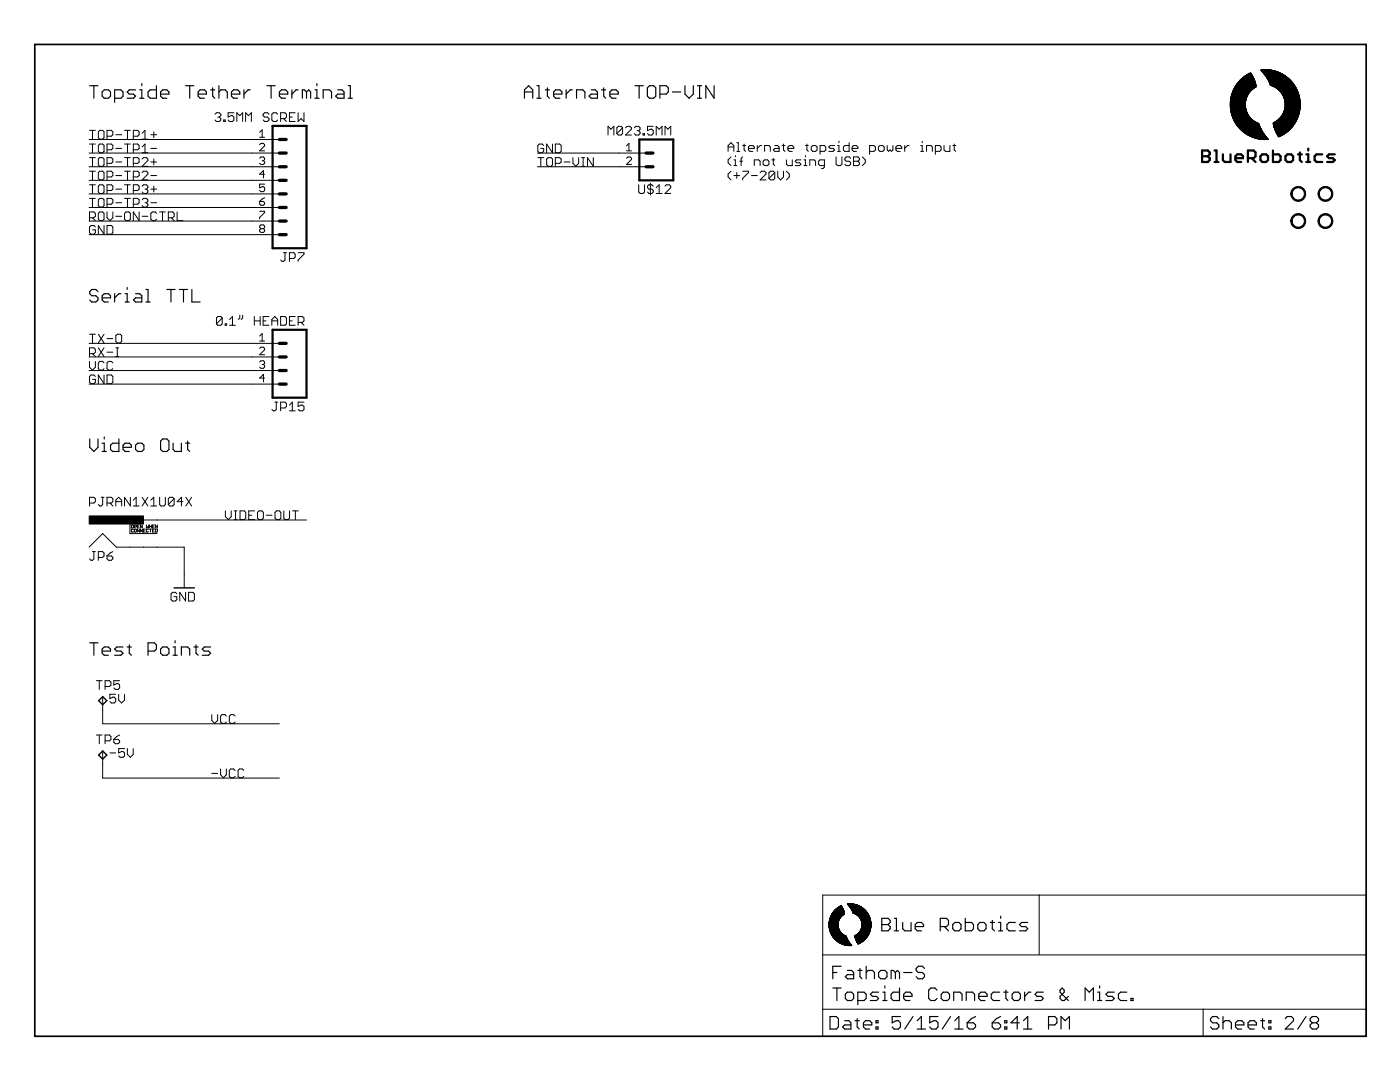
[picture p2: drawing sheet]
<svg xmlns="http://www.w3.org/2000/svg" width="279mm" height="216mm" viewBox="0 0 279 216" stroke-linecap="round" stroke-linejoin="round" font-family="sans-serif">
<g fill="none" stroke="#000" stroke-width=".23">
<path d="M17.9 17.1h1.7M18.7 17.1v2.5M20.4 18.4l.4-.5h.8l.5 .5v.8l-.5 .4h-.8l-.4-.4zM22.9 19.6h1.2l.5-.4v-.8l-.5-.5h-1.2v2.5M27.1 17.9h-1.3l-.4 .5 .4 .4h.8l.5 .4-.5 .4h-1.2M27.9 19.6h.8M27.9 17.9h.4v1.7M28.3 16.7v.4M31.2 17.1v2.5h-1.2l-.5-.4v-.8l.5-.5h1.2M32 18.8h1.7v-.4l-.4-.5h-.8l-.5 .5v.8l.5 .4h.8M37 17.1h1.7M37.9 17.1v2.5"/>
<path d="M39.5 18.8h1.7v-.4l-.4-.5h-.9l-.4 .5v.8l.4 .4h.9M42 17.9h.9M42.4 17.5v1.7l.5 .4M43.7 18.4l.4-.5h.8l.5 .5v1.2M43.7 17.1v2.5M46.2 18.8h1.7v-.4l-.5-.5h-.8l-.4 .5v.8l.4 .4h.8M48.7 17.9v1.7M49.9 17.9h-.4l-.8 .9M53.3 17.1h1.6M54.1 17.1v2.5M55.8 18.8h1.6v-.4l-.4-.5h-.8l-.4 .5v.8l.4 .4h.8M58.3 17.9v1.7"/>
<path d="M59.5 17.9h-.4l-.8 .9M61.2 18.4l-.5-.5h-.4v1.7M61.2 18.4v1.2M61.2 18.4l.4-.5 .4 .5v1.2M62.8 19.6h.9M62.8 17.9h.4v1.7M63.2 16.7v.4M64.5 19.6v-1.7h1.2l.5 .5v1.2M67.4 17.9h.8l.5 .5v1.2h-1.3l-.4-.4 .4-.4h1.3M69.5 17.1h.4v2.5M69.5 19.6h.8M104.7 19.6v-1.7l.8-.8 .8 .8v1.7"/>
<path d="M104.7 18.4h1.6M107.1 17.1h.5v2.5M107.1 19.6h.9M108.8 17.9h.8M109.2 17.5v1.7l.4 .4M110.5 18.8h1.6v-.4l-.4-.5h-.8l-.4 .5v.8l.4 .4h.8M113 17.9v1.7M114.2 17.9h-.4l-.8 .9M115.1 19.6v-1.7h1.2l.4 .5v1.2M118 17.9h.8l.4 .5v1.2h-1.2l-.4-.4 .4-.4h1.2M120.1 17.9h.8M120.5 17.5v1.7l.4 .4"/>
<path d="M121.7 18.8h1.7v-.4l-.4-.5h-.9l-.4 .5v.8l.4 .4h.9M126.7 17.1h1.7M127.6 17.1v2.5M129.6 17.1h.9l.4 .4v1.7l-.4 .4h-.9l-.4-.4v-1.7zM131.7 18.8h1.2l.5-.4v-.9l-.5-.4h-1.2v2.5M134.2 18.4h1.7M136.7 17.1v1.7l.8 .8 .9-.8v-1.7M139.2 17.1h.8M139.2 19.6h.8M139.6 17.1v2.5M142.5 17.1v2.5l-1.6-2.5v2.5M19.6 58.2l-.5-.4h-.8l-.4 .4v.4l.4 .4h.8l.5 .4v.5l-.5 .4h-.8l-.4-.4"/>
<path d="M20.4 59.4h1.7v-.4l-.5-.4h-.8l-.4 .4v.9l.4 .4h.8M22.9 58.6v1.7M24.1 58.6h-.4l-.8 .8M25 58.6h.4v1.7M25.4 57.4v.4M27.1 58.6h.8l.4 .4v1.3h-1.2l-.5-.4 .5-.5h1.2M29.1 57.8h.4v2.5M33.3 57.8h1.6M34.1 57.8v2.5M35.8 57.8h1.6M36.6 57.8v2.5M38.3 57.8v2.5h1.6"/>
<path d="M25 60.3h.8M29.1 60.3h.9M17.9 87.6v1.7l.8 .8 .9-.8v-1.7M20.4 88.4h.4v1.7M20.4 90.1h.8M20.8 87.2v.4M23.7 87.6v2.5h-1.2l-.4-.4v-.9l.4-.4h1.2M24.6 89.3h1.6v-.5l-.4-.4h-.8l-.4 .4v.9l.4 .4h.8M27.1 88.8l.4-.4h.8l.4 .4v.9l-.4 .4h-.8l-.4-.4zM32.5 87.6h.8l.4 .4v1.7l-.4 .4h-.8l-.5-.4v-1.7zM34.5 88.4v1.3l.4 .4h1.3v-1.7M37 88.4h.9"/>
<path d="M37.4 88v1.7l.5 .4M17.9 128.3h1.7M18.7 128.3v2.4M20.4 129.9h1.7v-.4l-.5-.4h-.8l-.4 .4v.8l.4 .4h.8M24.6 129.1h-1.3l-.4 .4 .4 .4h.8l.5 .4-.5 .4h-1.2M25.4 129.1h.8M25.8 128.7v1.6l.4 .4M29.5 129.9h1.3l.4-.4v-.8l-.4-.4h-1.3v2.4M32.5 129.1h.8l.4 .4v.8l-.4 .4h-.8l-.5-.4v-.8zM34.5 130.7h.9M34.5 129.1h.4v1.6M34.9 127.8v.5"/>
<path d="M36.2 130.7v-1.6h1.2l.5 .4v1.2M38.7 129.1h.8M39.1 128.7v1.6l.4 .4M42 129.1h-1.2l-.4 .4 .4 .4h.8l.4 .4-.4 .4h-1.2M166.2 194.1h.8M166.2 197.1h1.7M167 197.1v2.5M167.9 192.8h-1.7v2.5M168.7 198.4l.4-.4h.8l.5 .4v.8l-.5 .4h-.8l-.4-.4zM169.1 193.6h.8l.5 .5v1.2h-1.3l-.4-.4 .4-.4h1.3M171.2 193.6h.8M171.2 199.6h1.2l.5-.4v-.8l-.5-.4h-1.2v2.5"/>
<path d="M171.6 193.2v1.7l.4 .4M172.9 194.1l.4-.5h.8l.4 .5v1.2M172.9 192.8v2.5M175.3 198h-1.2l-.4 .4 .4 .4h.8l.4 .4-.4 .4h-1.2M175.8 193.6h.8l.4 .5v.8l-.4 .4h-.8l-.5-.4v-.8zM176 183.2h1.2l.5 .5v.4l-.5 .4 .5 .4v.4l-.5 .4h-1.2zM176 184.5h1.2M176.2 199.6h.8M176.2 198h.4v1.6M176.6 196.7v.4M178.5 183.2h.4v2.5M178.5 185.7h.8"/>
<path d="M178.7 194.1l-.4-.5h-.5v1.7M178.7 194.1v1.2M178.7 194.1l.4-.5 .4 .5v1.2M179.5 197.1v2.5h-1.2l-.5-.4v-.8l.5-.4h1.2M180.1 184.1v1.2l.5 .4h1.2v-1.6M180.3 194.1h1.7M180.3 198.8h1.7v-.4l-.4-.4h-.8l-.5 .4v.8l.5 .4h.8M182.6 184.9h1.7v-.4l-.4-.4h-.8l-.5 .4v.8l.5 .4h.8M184.5 193.2l-.4-.4h-.8l-.5 .4v.4l.5 .5h.8l.4 .4v.4l-.4 .4h-.8l-.5-.4M187 197.6l-.4-.5h-.8l-.5 .5v1.6l.5 .4h.8l.4-.4M187.6 184.9h1.3l.4-.4v-.8l-.4-.5h-1.3v2.5M187.8 198.4l.5-.4h.8l.4 .4v.8l-.4 .4h-.8l-.5-.4z"/>
<path d="M188.5 184.9l.8 .8M190.3 199.6v-1.6h1.3l.4 .4v1.2M190.5 184.1h.9l.4 .4v.8l-.4 .4h-.9l-.4-.4v-.8zM192.6 183.2v2.5h1.3l.4-.4v-.8l-.4-.4h-1.3M192.8 199.6v-1.6h1.3l.4 .4v1.2M195.3 198.8h1.7v-.4l-.4-.4h-.9l-.4 .4v.8l.4 .4h.9M195.5 184.1h.9l.4 .4v.8l-.4 .4h-.9l-.4-.4v-.8zM197.6 184.1h.9M198 183.7v1.6l.5 .4M199.3 185.7h.8M199.3 184.1h.4v1.6M199.5 198h-1.3l-.4 .4v.8l.4 .4h1.3"/>
<path d="M199.7 182.8v.4M200.3 198h.8M200.7 197.6v1.6l.4 .4M202.4 198h.8l.4 .4v.8l-.4 .4h-.8l-.4-.4v-.8zM202.6 184.1h-1.2l-.4 .4v.8l.4 .4h1.2M204.5 198v1.6M205.1 184.1h-1.2l-.4 .4 .4 .4h.8l.4 .4-.4 .4h-1.2M205.7 198h-.4l-.8 .8M208.2 198h-1.2l-.4 .4 .4 .4h.8l.4 .4-.4 .4h-1.2M213.2 198.8l-.8 .8h-.4l-.4-.4v-.4l.8-.8v-.4l-.4-.5-.4 .5v.4l1.6 1.6M216.6 199.6v-2.5l.8 .9 .8-.9v2.5M219.1 199.6h.8"/>
<path d="M219.1 198h.4v1.6M219.5 196.7v.4M222.4 198h-1.3l-.4 .4 .4 .4h.9l.4 .4-.4 .4h-1.3M224.9 198h-1.3l-.4 .4v.8l.4 .4h1.3M225.7 199.2h.4v.4h-.4zM165.7 202.8h1.2l.4 .5v1.6l-.4 .4h-1.2zM168.6 203.7h.8l.4 .4v1.2h-1.2l-.5-.4 .5-.4h1.2M170.6 203.7h.9M171.1 203.3v1.6l.4 .4M172.3 204.5h1.7v-.4l-.4-.4h-.9l-.4 .4v.8l.4 .4h.9M174.8 204.9h.4v.4h-.4zM174.8 203.7h.4v.4h-.4z"/>
<path d="M179.7 202.8h-1.6v1.3l.8-.4h.4l.4 .4v.8l-.4 .4h-.8l-.4-.4M182.2 202.8l-1.6 2.5M183 205.3h1.7M183 203.7l.9-.9v2.5M187.2 202.8h-1.7v1.3l.9-.4h.4l.4 .4v.8l-.4 .4h-.9l-.4-.4M189.7 202.8l-1.7 2.5M190.5 205.3h1.7M190.5 203.7l.9-.9v2.5M193 204.1h1.3l.4 .4v.4l-.4 .4h-.9l-.4-.4zM194.7 202.8l-.8 .5-.9 .8M198 204.1h1.3l.4 .4v.4l-.4 .4h-.9l-.4-.4zM199.7 202.8l-.8 .5-.9 .8"/>
<path d="M200.5 204.9h.4v.4h-.4zM200.5 203.7h.4v.4h-.4zM203.4 204.1h-1.6l1.2-1.3v2.5M204.3 205.3h1.6M204.3 203.7l.8-.9v2.5M209.3 204.5h1.2l.4-.4v-.8l-.4-.5h-1.2v2.5M211.8 205.3v-2.5l.8 .9 .8-.9v2.5M243.2 203.3l-.4-.5h-.8l-.4 .5v.4l.4 .4h.8l.4 .4v.4l-.4 .4h-.8l-.4-.4M244.1 204.1l.4-.4h.8l.4 .4v1.2M244.1 202.8v2.5M246.6 204.5h1.6v-.4l-.4-.4h-.8l-.4 .4v.8l.4 .4h.8M249.1 204.5h1.6v-.4l-.4-.4h-.8l-.4 .4v.8l.4 .4h.8"/>
<path d="M251.6 203.7h.8M252 203.3v1.6l.4 .4M253.2 204.9h.4v.4h-.4zM253.2 203.7h.4v.4h-.4zM256.5 203.3l.4-.5h.8l.4 .5v.4l-1.6 1.6h1.6M260.6 202.8l-1.6 2.5M261.9 204.1l-.4 .4v.4l.4 .4h.8l.4-.4v-.4l-.4-.4M261.9 204.1l-.4-.4v-.4l.4-.5h.8l.4 .5v.4l-.4 .4M261.9 204.1h.8"/>
</g>
<g fill="none" stroke="#000" stroke-width=".2">
<path d="M17.8 27.8h38M17.8 30.5h38M17.8 33.3h38M17.8 36h38M17.8 38.7h38M17.9 34.2h1.1M17.9 36.9h1.1M17.9 31.5h1.1M17.9 39.6h1.1M17.9 26h1.1M17.9 28.7h1.1M18.5 26v1.8"/>
<path d="M18.5 28.7v1.8M18.5 31.5v1.7M18.5 34.2v1.7M18.5 36.9v1.7M18.5 39.6v1.7M19.9 34.2h.6l.3 .2v1.2l-.3 .3h-.6l-.3-.3v-1.2zM19.9 26h.6l.3 .3v1.2l-.3 .3h-.6l-.3-.3v-1.2zM19.9 28.7h.6l.3 .3v1.2l-.3 .3h-.6l-.3-.3v-1.2zM19.9 31.5h.6l.3 .2v1.2l-.3 .3h-.6l-.3-.3v-1.2zM19.9 36.9h.6l.3 .2v1.2l-.3 .3h-.6l-.3-.3v-1.2zM19.9 39.6h.6l.3 .3v1.1l-.3 .3h-.6l-.3-.3v-1.1zM21.4 35.3h.8l.3-.3v-.6l-.3-.2h-.8v1.7"/>
<path d="M21.4 27.2h.8l.3-.3v-.6l-.3-.3h-.8v1.8M21.4 29.9h.8l.3-.3v-.6l-.3-.3h-.8v1.8M21.4 32.6h.8l.3-.3v-.6l-.3-.2h-.8v1.7M21.4 38h.8l.3-.3v-.6l-.3-.2h-.8v1.7M23.1 29.6h1.2M23.1 35h1.2M23.1 37.7h1.2M23.1 32.3h1.2M23.1 26.9h1.2M24.8 34.2h1.2M24.8 36.9h1.2M24.8 31.5h1.2"/>
<path d="M24.8 39.6h1.2M24.8 26h1.2M24.8 28.7h1.2M25.4 26v1.8M25.4 28.7v1.8M25.4 31.5v1.7M25.4 34.2v1.7M25.4 36.9v1.7M25.4 39.6v1.7M26.6 35.3h.9l.3-.3v-.6l-.3-.2h-.9v1.7M26.6 27.2h.9l.3-.3v-.6l-.3-.3h-.9v1.8M26.6 29.9h.9l.3-.3v-.6l-.3-.3h-.9v1.8"/>
<path d="M26.6 32.6h.9l.3-.3v-.6l-.3-.2h-.9v1.7M26.6 38h.9l.3-.3v-.6l-.3-.2h-.9v1.7M28.4 34.4l.2-.2h.6l.3 .2v.3l-1.1 1.2h1.1M28.4 37.1l.2-.2h.6l.3 .2v.3l-.3 .3M28.4 31.7l.2-.2h.6l.3 .2v.3l-1.1 1.2h1.1M28.4 39.9l.2-.3h.6l.3 .3v.3l-.3 .2M28.4 27.8h1.1M28.4 26.6l.5-.6v1.8M28.4 29.3l.5-.6v1.8M28.4 30.5h1.1M28.9 37.7h.3M29.2 37.7l.3 .3v.3l-.3 .3h-.6l-.2-.3"/>
<path d="M30.1 29.6h1.2M30.1 35h1.2M30.1 37.7h1.2M30.1 32.3h1.2M30.1 26.9h1.2M30.7 26.3v1.2M30.7 31.7v1.2M30.7 37.1v1.2M42.9 22.8l.3-.3h.6l.3 .3v.3l-.3 .3M43.5 23.4h.3M43.8 23.4l.3 .3v.2l-.3 .3h-.6l-.3-.3M44.6 23.9h.3v.3h-.3z"/>
<path d="M46.7 22.5h-1.2v.9l.9-.3 .3 .3v.5l-.3 .3h-.6l-.3-.3M47.3 24.2v-1.7l.6 .6 .5-.6v1.7M49 24.2v-1.7l.6 .6 .6-.6v1.7M51.8 26.4l.5-.5v1.5M51.8 27.4h1M51.8 28.9l.3-.3h.5l.2 .3v.2l-1 1h1M51.8 31.6l.3-.3h.5l.2 .3v.2l-.2 .3M52.3 32.1h.3M52.6 32.1l.2 .2v.3l-.2 .2h-.5l-.3-.2M52.8 36.7h-1v.8l.8-.2 .2 .2v.5l-.2 .2h-.5l-.3-.2M52.8 34.8h-1l.8-.8v1.5M52.8 39.5l-1 .7"/>
<path d="M53.7 22.8l-.3-.3h-.6l-.3 .3v.3l.3 .3h.6l.3 .3v.2l-.3 .3h-.6l-.3-.3M55.4 22.8l-.3-.3h-.6l-.2 .3v1.1l.2 .3h.6l.3-.3M56 23.7h.9l.3-.3v-.6l-.3-.3h-.9v1.7M56.6 23.7l.6 .5M57.8 23.4h.5M58.9 22.5h-1.1v1.7h1.1M59.5 22.5v1.7l.6-.5 .6 .5v-1.7M107.3 30.5h21.6M107.3 33.3h21.6M107.3 31.5h1.2M107.9 31.5v1.7M108.5 29l-.3-.3h-.6l-.3 .3v1.2l.3 .3h.6l.3-.3v-.6h-.6"/>
<path d="M109.1 31.7l.3-.2h.6l.3 .2v1.2l-.3 .3h-.6l-.3-.3zM110.3 28.7v1.8l-1.2-1.8v1.8M110.8 32.6h.9l.3-.3v-.6l-.3-.2h-.9v1.7M110.8 28.7h.9l.3 .3v1.2l-.3 .3h-.9zM112.6 32.3h1.1M114.3 31.5v1.1l.6 .6 .6-.6v-1.1M116.1 31.5h.6M116.1 33.2h.6M116.4 31.5v1.7M118.4 31.5v1.7l-1.2-1.7v1.7M121.3 26.9v-1.7l.6 .6 .6-.6v1.7M124.2 25.5l-.2-.3h-.6l-.3 .3v1.1"/>
<path d="M124.2 25.5v1.1l-.2 .3h-.6l-.3-.3M124.2 25.5l-1.1 1.1M124.8 25.5l.3-.3h.6l.3 .3v.3l-1.2 1.1h1.2M125 31.6l.3-.3h.5l.2 .3v.2l-1 1h1M125 30.1h1M125 29.1l.5-.5v1.5M126.6 25.5l.3-.3h.6l.2 .3v.3l-.2 .3M127.2 26.1h.3M127.5 26.1l.2 .3v.2l-.2 .3h-.6l-.3-.3M127.5 36.9v1.4l.3 .3h.5l.3-.3v-1.4M128.3 26.6h.3v.3h-.3zM129.8 36.6v2.3"/>
<path d="M130.4 25.2h-1.2v.9l.6-.3h.3l.3 .3v.5l-.3 .3h-.6l-.3-.3M130.4 37.1l-.3-.2h-.6l-.3 .2v.3l.3 .3h.6l.3 .3v.3l-.3 .3h-.6l-.3-.3M131 26.9v-1.7l.6 .6 .5-.6v1.7M131 38.6h1.1M131 37.4l.6-.5v1.7M132.7 26.9v-1.7l.6 .6 .6-.6v1.7M132.7 37.1l.3-.2h.6l.3 .2v.3l-1.2 1.2h1.2M145.3 30.2v-1.2l.6-.5 .6 .5v1.2M145.3 29.3h1.2M145.9 31.3l-.6 .6v.6l.6 .5M145.9 34.2l-.6 .5v.6l.6 .6M146.5 31.9h.2v1.1"/>
<path d="M146.5 33h.5M146.5 35h1.1M146.7 31v.3M147 28.5h.3v1.7M147 30.2h.6M147 34.4v1.2M147.6 32.2h.6M148.2 29h.6M148.2 34.2h1.2v.2l-1.2 1.2v.3M148.2 31.3l-.3 .3v1.4M148.5 28.7v1.2l.3 .3M149.4 29.6h1.1v-.3l-.3-.3h-.5l-.3 .3v.6l.3 .3h.5"/>
<path d="M150 35h1.1M150.5 33v-1.1h.9l.3 .3v.8M151.1 29v1.2M151.7 34.4l.3-.2h.6l.3 .2v.3l-1.2 1.2h1.2M152 29h-.3l-.6 .6M152.3 32.2l.3-.3h.6l.3 .3v.6l-.3 .2h-.6l-.3-.2zM152.6 30.2v-1.2h.9l.2 .3v.9M154 31.9h.6M154.3 31.6v1.2l.3 .2M154.6 29h.6l.3 .3v.9h-.9l-.3-.3 .3-.3h.9M154.6 34.4l-.3-.2h-.5l-.3 .2v1.2M154.6 34.4v1.2l-.3 .3h-.5l-.3-.3"/>
<path d="M154.6 34.4l-1.1 1.2M155.2 34.2v1.1l.6 .6 .6-.6v-1.1M156.1 29h.6M156.4 28.7v1.2l.3 .3M157 31.9v.9l.2 .2h.9v-1.1M157 34.2l.5 .5v.6l-.5 .6M157.2 29.6h1.2v-.3l-.3-.3h-.6l-.3 .3v.6l.3 .3h.6M159.9 31.9h-.9l-.3 .3 .3 .3h.6l.3 .3-.3 .2h-.9M160.4 31.9h.3v1.1M160.4 33h.6M160.7 29h.6M160.7 31v.3"/>
<path d="M161 28.7v1.2l.3 .3M161.6 33v-1.1h.9l.3 .3v.8M162.2 29h.6l.3 .3v.6l-.3 .3h-.6l-.3-.3v-.6zM163.7 30.2h.8l.3-.3v-.6l-.3-.3h-.8v1.8M164.5 33h-.9l-.2-.2v-.6l.2-.3h.9v1.4l-.3 .3h-.3M166.6 29h-.9l-.3 .3 .3 .3h.6l.3 .3-.3 .3h-.9M166.9 31.3v1.5l.3 .2h.5l.3-.2v-1.5M167.2 30.2h.5M167.2 29h.2v1.2M167.4 28.2v.3M169.5 28.5v1.7h-.9l-.3-.3v-.6l.3-.3h.9M169.8 31.6l-.3-.3h-.6l-.3 .3v.3l.3 .3h.6l.3 .3v.3l-.3 .2h-.6l-.3-.2"/>
<path d="M170.1 29.6h1.1v-.3l-.3-.3h-.6l-.2 .3v.6l.2 .3h.6M170.3 31.3h.9l.3 .3v.3l-.3 .3 .3 .3v.3l-.3 .2h-.9zM170.3 32.2h.9M172.1 31.3l.6 .6v.6l-.6 .5M173.5 30.2h.9l.3-.3v-.6l-.3-.3h-.9v1.8M175.3 29.3l.3-.3h.6l.3 .3v.6l-.3 .3h-.6l-.3-.3zM177.1 29v.9l.2 .3 .3-.3 .3 .3 .3-.3v-.9M178.8 29.6h1.2v-.3l-.3-.3h-.6l-.3 .3v.6l.3 .3h.6M180.6 29v1.2M181.4 29h-.3l-.5 .6M183.7 30.2h.6M183.7 29h.3v1.2"/>
<path d="M184 28.2v.3M184.9 30.2v-1.2h.9l.3 .3v.9M186.7 30.2h.8l.3-.3v-.6l-.3-.3h-.8v1.8M188.4 29v.9l.3 .3h.9v-1.2M190.2 29h.5M190.4 28.7v1.2l.3 .3M17.8 41.4h38M17.8 44.1h38M17.8 46.8h38M17.9 43.5h.8l.3-.3v-.6l-.3-.3h-.8v1.7M18.5 43.5l.5 .5M19 45.3l-.3-.3h-.5l-.3 .3v1.1l.3 .3h.5l.3-.3v-.5h-.5"/>
<path d="M19.9 42.3h.6l.3 .3v1.1l-.3 .3h-.6l-.3-.3v-1.1zM20.8 45v1.7l-1.2-1.7v1.7M21.4 40.7h.8l.3-.3v-.5l-.3-.3h-.8v1.7M21.4 42.3v1.2l.5 .5 .6-.5v-1.2M21.4 45h.8l.3 .3v1.1l-.3 .3h-.8zM23.1 40.4h1.2M23.1 43.2h1.2M25.1 42.3h.6l.3 .3v1.1l-.3 .3h-.6l-.3-.3v-1.1zM26.6 40.7h.9l.3-.3v-.5l-.3-.3h-.9v1.7M27.8 42.3v1.7l-1.2-1.7v1.7M28.4 43.2h1.1M28.9 40.4h.3"/>
<path d="M29.2 40.4l.3 .3v.3l-.3 .3h-.6l-.2-.3M30.1 40.4h1.2M31.3 42.6l-.3-.3h-.6l-.3 .3v1.1l.3 .3h.6l.3-.3M31.9 42.3h1.1M32.4 42.3v1.7M33.6 43.5h.9l.3-.3v-.6l-.3-.3h-.9v1.7M34.2 43.5l.6 .5M35.3 42.3v1.7h1.2M51.8 40.2h.8l.2 .2v.3l-.2 .3h-.5l-.3-.3zM51.8 42.2h1v.2l-1 1v.3M52.1 45.6l-.3-.2v-.3l.3-.2h.5l.2 .2v.3l-.2 .2M52.1 45.6l-.3 .3v.2l.3 .3h.5l.2-.3v-.2l-.2-.3"/>
<path d="M52.1 45.6h.5M56.6 50.4h.6M56.9 50.4v1.5l-.3 .3h-.3l-.3-.3M57.8 51.6h.8l.3-.3v-.6l-.3-.3h-.8v1.8M59.5 50.4h1.2v.3l-1.2 1.2v.3M17.8 68.5h38M17.8 71.2h38M17.8 73.9h38M17.8 76.6h38M17.9 70.6h.8l.3-.3v-.6l-.3-.3h-.8v1.7M17.9 72.1v1.2l.6 .6 .5-.6v-1.2M17.9 66.7h1.1"/>
<path d="M18.5 66.7v1.7M18.5 70.6l.5 .5M19 75.1l-.3-.3h-.5l-.3 .3v1.2l.3 .3h.5l.3-.3v-.6h-.5M19.6 66.7l1.2 1.7M19.6 69.4l1.2 1.7M20.8 72.4l-.3-.3h-.6l-.3 .3v1.2l.3 .3h.6l.3-.3M20.8 74.8v1.8l-1.2-1.8v1.8M20.8 66.7l-1.2 1.7M20.8 69.4l-1.2 1.7M21.4 74.8h.8l.3 .3v1.2l-.3 .3h-.8zM21.4 67.6h1.1M21.4 70.3h1.1"/>
<path d="M22.5 72.4l-.3-.3h-.5l-.3 .3v1.2l.3 .3h.5l.3-.3M23.1 67l.3-.3h.6l.3 .3v1.1l-.3 .3h-.6l-.3-.3zM23.1 69.4h.6M23.1 71.1h.6M23.4 69.4v1.7M44.3 63.5l-.2-.3h-.6l-.3 .3v1.1M44.3 63.5v1.1l-.2 .3h-.6l-.3-.3M44.3 63.5l-1.1 1.1M44.9 64.6h.3v.3h-.3zM45.8 64.9h1.2M45.8 63.8l.6-.6v1.7M47.9 62.9v.6l-.3 .3"/>
<path d="M48.4 62.9v.6l-.3 .3M50.8 63.2v1.7M50.8 64h1.1M51.8 67.1l.5-.5v1.5M51.8 69.5l.3-.2h.5l.2 .2v.3l-1 1h1M51.8 72.2l.3-.2h.5l.2 .2v.3l-.2 .2M51.8 68.1h1M51.9 63.2v1.7M52.3 72.7h.3M52.5 64h.6M52.6 72.7l.2 .3v.2l-.2 .3h-.5l-.3-.3M52.8 75.4h-1l.8-.7v1.5"/>
<path d="M53.7 63.2h-1.2v1.7h1.2M54.3 64.9v-1.1l.5-.6 .6 .6v1.1M54.3 64h1.1M56 63.2h.9l.3 .3v1.1l-.3 .3h-.9zM57.8 64h.5M58.9 63.2h-1.1v1.7h1.1M59.5 64.3h.9l.3-.3v-.5l-.3-.3h-.9v1.7M60.1 64.3l.6 .6M20.2 99.2h.6M20.5 99.2v1.5l-.3 .3h-.3l-.3-.3M26 99.2v1.8l-1.2-1.8v1.8M26.6 99.8l.6-.6v1.8"/>
<path d="M28.4 99.2l1.1 1.8M29.5 99.2l-1.1 1.8M30.1 99.8l.6-.6v1.8M31.9 99.2v1.5l.2 .3h.6l.3-.3v-1.5M34.8 99.5l-.3-.3h-.6l-.3 .3v1.2M34.8 99.5v1.2l-.3 .3h-.6l-.3-.3M34.8 99.5l-1.2 1.2M37.1 99.2l1.1 1.8M38.2 99.2l-1.1 1.8M54.8 80.2h.6M55.1 80.2v1.5l-.3 .3h-.3l-.2-.3M56 81.4h.9l.3-.3v-.6l-.3-.3h-.9v1.8"/>
<path d="M57.8 82h1.1M57.8 80.8l.5-.6v1.8M60.7 80.2h-1.2v.9l.6-.3h.3l.3 .3v.6l-.3 .3h-.6l-.3-.3M17.8 109.2l2.7-2.7 2.7 2.7h13.6v8.1M17.9 100.4h.8l.3-.3v-.6l-.3-.3h-.8v1.8M18.5 110.1h.5M18.7 110.1v1.4l-.2 .3h-.3l-.3-.3M19.6 111.2h.9l.3-.3v-.5l-.3-.3h-.9v1.7M21.4 100.4h.8l.3-.3v-.6l-.3-.3h-.8v1.8M21.4 110.9h.8l.3 .3v.3l-.3 .3h-.5l-.3-.3zM21.9 100.4l.6 .6M22.5 110.1l-.6 .3-.5 .5"/>
<path d="M23.1 101v-1.2l.6-.6 .6 .6v1.2M23.1 100.1h1.2M25.9 103.8v2.7h5.4M26.3 104.8l.3 .1-.1 .4h-.3zM26.6 101h1.2M26.6 105.7h-.4l.1 .5 .3-.1M26.8 105.2l.4-.1-.1-.3h-.3v.5M26.8 105.7h.4l-.1 .5-.3-.1zM27.4 105.1h.2M27.8 105.6v.6l-.4-.6v.6M27.8 104.8h-.4v.5h.4M28.4 104.8v.5l-.4-.5v.5"/>
<path d="M28.4 105.6v.6l-.4-.6v.6M28.6 105.9h.2M28.6 103.8h32.6M29 105.6h-.4v.6h.4M29.2 104.8v.5l.2-.1 .2 .1v-.5M29.6 105.7h-.4v.4l.1 .1 .3-.1M29.8 105.1h.4M29.8 104.8v.5M29.8 105.6h.4M30 105.6v.6M30.1 101h1.2M30.2 104.8v.5"/>
<path d="M30.4 105.1h.2M30.4 105.9h.2M30.8 104.8h-.4v.5h.4M30.8 105.6h-.4v.6h.4M31 105.6l.4 .1-.1 .5h-.3zM31.4 104.8v.5l-.4-.5v.5M35.3 118.5l-.3-.3h-.6l-.3 .3v1.2l.3 .2h.6l.3-.2v-.6h-.6M36.5 100.1h-1.2l.9-.9v1.8M37 118.2v1.7l-1.1-1.7v1.7M37.6 118.2h.9l.3 .3v1.2l-.3 .2h-.9zM45 101.9v1.2l.6 .6 .5-.6v-1.2M46.7 103.7h.6"/>
<path d="M46.7 101.9h.6M47 101.9v1.8M47.9 101.9h.9l.2 .3v1.2l-.2 .3h-.9zM49.6 102.8h.6M50.8 101.9h-1.2v1.8h1.2M51.4 102.2l.3-.3h.6l.3 .3v1.2l-.3 .3h-.6l-.3-.3zM53.1 102.8h1.2M54.9 102.2l.3-.3h.6l.2 .3v1.2l-.2 .3h-.6l-.3-.3zM56.6 101.9v1.5l.3 .3h.6l.3-.3v-1.5M58.4 101.9h1.1M58.9 101.9v1.8M19.2 135.8h1.2"/>
<path d="M19.8 135.8v1.8M20.5 139v5.4h35.3M21 137h.8l.3-.3v-.6l-.3-.3h-.8v1.8M23.1 138.5h-1.2v.9l.9-.3 .3 .3v.6l-.3 .3h-.6l-.3-.3M23.7 138.5v1.2l.6 .6 .5-.6v-1.2M23.9 135.8h-1.2v.9l.9-.3 .3 .3v.6l-.3 .3h-.6l-.3-.3M19.2 146.7h1.2M19.8 146.7v1.7M20.5 149.8v5.5h35.3M21 147.8h.8l.3-.3v-.5l-.3-.3h-.8v1.7M21.9 150.2h1.2M22.7 147.5h.9l.3 .3v.3l-.3 .3h-.6l-.3-.3z"/>
<path d="M23.9 146.7l-.6 .3-.6 .5M24.8 149.4h-1.1v.8l.6-.2h.3l.2 .2v.6l-.2 .3h-.6l-.3-.3M25.4 149.4v1.1l.6 .6 .6-.6v-1.1M42.3 142.6v1.2l.5 .5 .6-.5v-1.2M42.3 154.3h1.1M44 153.4v1.2l.6 .6 .6-.6v-1.2M45.2 142.9l-.3-.3h-.6l-.3 .3v1.2l.3 .2h.6l.3-.2M46.9 142.9l-.3-.3h-.5l-.3 .3v1.2l.3 .2h.5l.3-.2M46.9 153.7l-.3-.3h-.5l-.3 .3v1.2l.3 .3h.5l.3-.3M48.7 153.7l-.3-.3h-.6l-.3 .3v1.2l.3 .3h.6l.3-.3M164.2 178.6h108.4v28.2h-108.4zM207.4 178.6v11.9"/>
<path d="M164.2 190.5h108.4M165.5 184.9h1.8M165.5 184.8h1.8M165.5 184.7h1.8M165.5 184.6h1.8M165.5 184.5h1.8M165.5 184.4h1.8M165.5 184.3h1.8M165.5 184.2h1.8M165.5 184.1h1.8M165.5 185.1h1.8M165.5 185l1.8 .1"/>
<path d="M165.5 185h1.8M165.5 184h1.8M165.5 183.9h1.8M165.5 185.2h1.8M165.5 183.8h1.8M165.5 185.3h1.9M165.5 185.2l1.9 .1M165.5 183.8h1.9M165.5 183.7h1.9M165.5 185.4l1.9 .1M165.5 185.4h1.9M165.5 183.6h1.9"/>
<path d="M165.6 185.5h1.9M165.6 185.6l2 .1M165.6 185.6h1.9M165.6 183.5h1.9M165.6 185.7h2M165.6 185.7l2 .1M165.7 185.8h1.9M165.7 185.9h2M165.7 185.8h2M165.7 183.2h1.9M165.7 185.9l2.1 .1M165.7 183.1h2"/>
<path d="M165.7 186l2.1 .1M165.7 186h2.1M165.8 186.1h2.1M165.8 186.1l2.1 .1M165.8 186.2h2.2M165.8 182.8h2.2M165.8 186.2l2.2 .1M165.8 186.3h2.2M165.9 186.3l2.2 .1M165.9 186.4h2.3M165.9 186.4l2.4 .1M165.9 186.5h2.4"/>
<path d="M166 186.5h2.4M166 186.6l2.6 .1M166 186.6h2.5M166.1 186.7h2.6M166.1 182.4h2.5M166.1 182.3h2.5M166.1 186.7l2.7 .1M166.1 182.3h2.4M166.1 186.8h2.8M166.1 182.2h2.4M166.2 186.8h2.7M166.2 182.2h2.3"/>
<path d="M166.2 186.9h2.7M166.2 182.1h2.3M166.2 186.9l2.7 .1M166.3 187h2.6M166.3 182h2.2M166.3 187h2.7M166.3 187.1h2.7M166.3 181.9h2.2M166.4 187.1h2.6M166.4 187.2h2.6M166.4 181.9h2M166.4 181.8h2"/>
<path d="M166.5 187.2h2.5M166.5 181.8h1.9M166.5 187.3h2.6M166.5 181.7h1.9M166.6 187.4h2.5M166.6 181.7h1.8M166.6 181.6h1.8M166.6 187.4l2.5 .1M166.6 181.6h1.7M166.7 187.5h2.5M166.7 181.5h1.6M166.8 187.5h2.4"/>
<path d="M166.8 181.5h1.5M166.8 187.6h2.4M166.8 181.4h1.5M166.9 187.6h2.3M166.9 181.4h1.4M166.9 187.7h2.4M166.9 181.3h1.4M167 181.3h1.2M167 187.8h2.4M167 181.2h1.2M167.1 187.8l2.3 .1M167.1 187.9h2.3"/>
<path d="M167.1 181.1h1M167.2 181.1h.9M167.2 187.9h2.2M167.3 188h2.2M167.3 184.2l-1.8 .1M167.3 184l-1.8 .1M167.3 183.9h-1.8M167.3 181h.8M167.4 183.7h-1.9M167.4 188.1h2.1M167.4 183.6l-1.9 .1M167.4 181h.6"/>
<path d="M167.5 183.5l-2 .1M167.5 180.9h.5M167.5 183.5h-1.9M167.5 188.1l2.1 .1M167.5 183.4h-1.9M167.6 183.3l-2 .1M167.6 180.9h.4M167.6 188.2h2M167.6 183.3h-2M167.6 183.2l-1.9 .1M167.7 180.8h.3M167.7 188.2h2"/>
<path d="M167.7 183.1l-2 .1M167.7 180.8h.2M167.8 183l-2.1 .1M167.8 188.3h1.9M167.8 183h-2.1M167.9 182.9l-2.2 .1M167.9 180.7h.1M167.9 182.9h-2.1M167.9 188.3l1.8 .1M167.9 182.8l-2.1 .1M168 188.4h1.8M168 182.8h-2.2"/>
<path d="M168.1 182.7h-2.2M168.1 188.4h1.7M168.1 182.6l-2.2 .1M168.2 182.6h-2.3M168.3 188.5h1.6M168.3 182.5l-2.4 .1M168.4 182.5h-2.5M168.5 188.5h1.4M168.5 182.4l-2.5 .1M168.6 182.4h-2.6M168.6 188.6h1.3M168.9 188.6l1.1 .1"/>
<path d="M169.1 180.4h1.2M169.1 180.4h1.5M169.2 180.4l1.5 .1M169.2 180.5h1.7M169.2 188.7h.8M169.2 180.6h1.9M169.3 180.6h1.9M169.4 180.7h1.9M169.4 180.7h2M169.4 180.7l2.2 .1M169.5 180.8h2.1M169.5 180.8l2.2 .1"/>
<path d="M169.5 180.9h2.3M169.6 181h2.3M169.7 181l2.3 .1M169.7 181.1h2.4M169.7 181.1l2.4 .1M169.8 181.2h2.4M169.8 181.3h2.5M169.8 181.3h2.6M169.9 181.4h2.6M169.9 181.4h2.5M169.9 181.4l2.6 .1M169.9 181.5h2.7"/>
<path d="M170 181.5l2.6 .1M170 181.6h2.7M170 181.7h2.7M170.1 181.7h2.7M170.1 181.7l2.7 .1M170.1 181.8h2.7M170.1 181.8l2.8 .1M170.2 181.9l2.8 .1M170.2 181.9h2.7M170.2 182h2.8M170.2 182.1l2.9 .1M170.2 182.1h2.9"/>
<path d="M170.2 182.1h2.8M170.2 182.2h2.9M170.4 182.2l2.8 .1M170.5 182.3h2.7M170.6 186.8h2.6M170.6 186.7h2.6M170.6 186.8h2.5M170.6 187h2.4M170.6 186.9h2.4M170.6 182.4h2.6M170.7 187.2h2.2M170.7 187.1h2.2"/>
<path d="M170.7 187.2h2.1M170.7 187.3h2.1M170.7 182.4h2.5M170.8 186.6h2.5M170.8 182.4l2.5 .1M170.8 187.6h1.7M170.9 187.7h1.4M170.9 187.8h1.4M170.9 182.5h2.4M170.9 186.5h2.4M171 187.9h1.1M171 182.5h2.3"/>
<path d="M171 188h1M171 188h.9M171 186.5h2.4M171 182.6h2.4M171.1 188.1h.7M171.1 182.6h2.3M171.2 188.3h.3M171.2 182.7h2.2M171.2 182.8h2.3M171.3 182.8h2.2M171.3 182.8l2.2 .1M171.4 188.3l-.2 .1"/>
<path d="M171.4 182.9h2.1M171.4 182.9l2.1 .1M171.4 186.1h2.1M171.5 183h2M171.5 186h2M171.5 183h2.1M171.6 183.1h2M171.6 188.2l-.4 .1M171.6 185.9h2M171.6 185.8h2M171.6 183.2h2M171.7 188.2h-.6"/>
<path d="M171.7 183.3h2M171.7 185.7h2M171.7 183.4h2M171.8 185.6h1.9M171.8 185.5h1.9M171.8 183.5h1.9M171.8 183.5l1.9 .1M171.9 188.1h-.8M171.9 185.4h1.8M171.9 183.6h1.8M171.9 185.3h1.8M171.9 183.7h1.8"/>
<path d="M171.9 185.2h1.9M171.9 183.8l1.9 .1M171.9 183.8h1.9M171.9 183.7h1.9M171.9 185.1h1.9M171.9 183.9h1.9M172 185.1h1.8M172 183.9h1.8M172 185h1.8M172 184.9h1.8M172 184.1h1.8M172 184h1.8"/>
<path d="M172 184.8h1.8M172 184.2h1.8M172 184.7h1.8M172 184.6h1.8M172 184.5h1.8M172 184.4h1.8M172 184.3h1.8M172.1 187.9l-1.1 .1M172.2 187.8l-1.3 .1M172.4 187.7h-1.5M172.4 187.6l-1.5 .1M172.5 187.5l-1.7 .1"/>
<path d="M172.6 187.5h-1.8M172.7 187.4l-1.9 .1M172.7 187.4h-1.9M172.7 187.3l-2 .1M172.9 187.1h-2.3M173 187l-2.4 .1M173.1 186.9h-2.5M173.2 186.7h-2.6M173.2 186.6l-2.5 .1M173.3 186.5l-2.4 .1M173.4 186.4h-2.3M173.4 186.3l-2.2 .1"/>
<path d="M173.4 186.3h-2.2M173.5 186.2l-2.2 .1M173.5 186.2h-2.2M173.5 186.1l-2.1 .1M173.5 186.1h-2.1M173.6 185.9l-2.1 .1M173.6 185.8h-2M173.7 185.7l-2 .1M173.7 185.5h-1.9M173.7 185.4l-1.9 .1M173.8 185.2h-1.9M173.8 185.1h-1.9"/>
<path d="M173.8 184.9l-1.8 .1M164.2 201.4h108.4M240.1 201.4v5.4"/>
</g>
<path d="M6.9 8.9h265.7v197.9h-265.7z" fill="none" stroke="#000" stroke-width=".34"/>
<g fill="none" stroke="#000" stroke-width=".44">
<path d="M54.4 25.1h6.8v24.4h-6.8zM127.6 27.8h6.8v8.2h-6.8zM239.9 30h1.1l.4 .4v.4l-.4 .4 .4 .4v.3l-.4 .4h-1.1zM239.9 31.2h1.1M242.4 30h.4v2.3M242.4 32.3h.8M244.1 30.8v1.1l.3 .4h1.2v-1.5M246.5 31.6h1.6v-.4l-.4-.4h-.8l-.4 .4v.7l.4 .4h.8M249 31.6h1.2l.4-.4v-.8l-.4-.4h-1.2v2.3M249.8 31.6l.8 .7M251.5 31.2l.4-.4h.8l.4 .4v.7l-.4 .4h-.8l-.4-.4zM254 30v2.3h1.2l.4-.4v-.7l-.4-.4h-1.2"/>
<path d="M256.5 31.2l.4-.4h.8l.4 .4v.7l-.4 .4h-.8l-.4-.4zM259 30.8h.8M259.4 30.4v1.5l.4 .4M260.7 32.3h.8M260.7 30.8h.4v1.5M261.1 29.7v.3M263.9 30.8h-1.2l-.3 .4v.7l.3 .4h1.2M266.4 30.8h-1.2l-.3 .4 .3 .4h.8l.4 .3-.4 .4h-1.1M54.4 65.8h6.8v13.6h-6.8z"/>
</g>
<g fill="none" stroke="#000" stroke-width=".66">
<path d="M55.8 33.3h1.3M55.8 30.5h1.3M55.8 27.8h1.3M55.8 38.7h1.3M55.8 36h1.3M128.9 33.3h1.4M128.9 30.5h1.4M55.8 41.4h1.3M55.8 44.1h1.3M55.8 46.8h1.3M55.8 73.9h1.3M55.8 71.2h1.3"/>
<path d="M55.8 68.5h1.3M55.8 76.6h1.3"/>
</g>
<g fill="#000" stroke="#000" stroke-width=".2">
<path d="M245.6 20h3zM245.6 19.9l3 .1zM245.6 19.9h3zM245.6 19.8l3.1 .1zM245.6 19.8h3.1zM245.6 19.7l3.1 .1zM245.6 19.7h3.1zM245.6 19.6l3.1 .1zM245.6 19.6h3.1zM245.7 19.6h3.1zM245.7 19.5l3.1 .1zM245.7 19.5h3.1z"/>
<path d="M245.7 19.4l3.1 .1zM245.7 19.4h3.1zM245.7 19.3l3.1 .1zM245.7 19.3h3.1zM245.7 19.3h3.2zM245.7 19.2l3.2 .1zM245.7 19.2h3.2zM245.7 19.1h3.2zM245.7 19.1l3.2 .1zM245.8 19.1h3.1zM245.8 19l3.2 .1zM245.8 19h3.2z"/>
<path d="M245.8 18.9h3.2zM245.8 18.9l3.2 .1zM245.8 18.8l3.3 .1zM245.9 18.8h3.2zM245.9 18.7l3.3 .1zM245.9 18.7l3.2 .1zM245.9 18.6l3.3 .1zM245.9 18.7h3.3zM245.9 18.6h3.3zM245.9 18.5l3.4 .1zM245.9 18.5h3.4zM246 18.4l3.3 .1z"/>
<path d="M246 18.4l3.4 .1zM246 18.4h3.4zM246 18.5h3.3zM246 18.3l3.4 .1zM246 18.3h3.4zM246 18.2l3.5 .1zM246 18.2h3.6zM246.1 18.2h3.5zM246.1 18.1l3.5 .1zM246.1 18.1h3.5zM246.1 18.1h3.6zM246.1 18l3.6 .1z"/>
<path d="M246.1 18h3.6zM246.1 17.9l3.7 .1zM246.2 17.9l3.6 .1zM246.2 17.9h3.6zM246.2 17.9h3.7zM246.2 17.8l3.7 .1zM246.2 17.8h3.8zM246.3 17.7l3.7 .1zM246.3 17.8h3.7zM246.3 17.7l3.8 .1zM246.3 17.7h3.8zM246.3 17.6l3.9 .1z"/>
<path d="M246.3 17.6h3.9zM246.4 17.5l3.9 .1zM246.4 17.5h4zM246.4 17.4l4 .1zM246.4 17.4h4.1zM246.5 17.4h4.1zM246.5 17.3l4.2 .1zM246.5 17.3h4.2zM246.6 17.2l4.1 .1zM246.6 17.2h4.1zM246.6 17.1l4 .1zM246.6 17.1h4z"/>
<path d="M246.6 17.1h4.1zM246.7 17l4 .1zM246.7 17h4zM246.7 16.9l3.9 .1zM246.7 16.9h3.9zM246.8 16.9h3.8zM246.8 16.8l3.8 .1zM246.8 16.8h3.8zM246.9 16.8h3.7zM246.9 16.7l3.7 .1zM246.9 16.7h3.7zM247 16.6l3.6 .1z"/>
<path d="M247 16.6h3.6zM247 16.6h3.5zM247 16.5l3.5 .1zM247.1 16.5h3.4zM247.1 16.4l3.4 .1zM247.1 16.4h3.4zM247.2 16.4h3.3zM247.2 16.3l3.3 .1zM247.2 16.3h3.3zM247.2 16.2l3.3 .1zM247.3 16.2l3.2 .1zM247.3 16.2h3.1z"/>
<path d="M247.4 16.2h3zM247.4 16.1l3 .1zM247.4 16l3 .1zM247.4 16.1h3zM247.5 16l2.9 .1zM247.5 16h2.9zM247.5 16h2.8zM247.5 15.9l2.9 .1zM247.6 15.9l2.7 .1zM247.6 15.9h2.7zM247.6 15.8l2.7 .1zM247.7 15.8h2.6z"/>
<path d="M247.7 15.8l2.6 .1zM247.7 15.7l2.6 .1zM247.8 15.7l2.5 .1zM247.8 15.7h2.5zM247.9 15.6l2.3 .1zM247.9 15.6h2.3zM248 15.5l2.1 .1zM248 15.5l2.2 .1zM248.1 15.5h2zM248.1 15.4l2 .1zM248.2 15.4l1.9 .1zM248.2 15.4h1.9z"/>
<path d="M248.2 15.3l1.9 .1zM248.3 15.3l1.7 .1zM248.3 15.3h1.8zM248.3 15.3h1.7zM248.3 15.2l1.7 .1zM248.4 15.2l1.6 .1zM248.4 15.2h1.6zM248.5 15.2h1.5zM248.5 15.1l1.5 .1zM248.5 15.1l1.4 .1zM248.6 15.1h1.3zM248.6 15l1.3 .1z"/>
<path d="M248.7 15l1.2 .1zM248.7 15h1.2zM248.8 15h1.1zM248.8 14.9l1.1 .1zM248.9 14.9h.9zM249 14.9h.8zM249 14.8l.8 .1zM249.1 14.8h.6zM249.2 14.7l.5 .1zM249.2 14.7h.5zM249.3 14.7h.4zM249.3 14.6l.4 .1z"/>
<path d="M249.4 14.6l.2 .1zM249.4 14.6h.2zM249.5 14.6h.1zM251.6 13.9l1.9 .1zM251.6 14h2.1zM251.7 14h2.1zM251.7 14.1h2.4zM251.7 14l2.2 .1zM251.7 14.1h2.5zM251.7 14.1h2.6zM251.8 14.1l2.6 .1zM251.8 13.9h1.5z"/>
<path d="M251.8 14.2h2.7zM251.8 14.2h2.8zM251.8 14.2h2.9zM251.9 14.3h2.9zM251.9 14.2l2.8 .1zM251.9 14.3h3zM251.9 14.3l3.1 .1zM251.9 14.4h3.1zM252 14.4h3.1zM252 14.4h3.2zM252 14.4l3.2 .1zM252.1 14.5h3.2z"/>
<path d="M252.1 14.5h3.3zM252.1 14.5l3.4 .1zM252.1 14.6h3.4zM252.2 14.6l3.4 .1zM252.2 14.6h3.4zM252.2 13.9h.7zM252.2 14.6l3.5 .1zM252.2 14.7h3.5zM252.2 14.7h3.6zM252.3 14.7l3.6 .1zM252.3 14.8h3.6zM252.3 14.8l3.7 .1z"/>
<path d="M252.4 14.8l3.7 .1zM252.4 14.9h3.7zM252.4 14.9l3.8 .1zM252.5 15h3.8zM252.5 14.9l3.7 .1zM252.5 15l3.9 .1zM252.5 15l3.8 .1zM252.5 15.1h3.9zM252.6 15.1l3.9 .1zM252.6 15.2h3.9zM252.6 15.2h4zM252.6 15.2l4.1 .1z"/>
<path d="M252.6 15.2l4 .1zM252.7 15.3h4zM252.7 15.3l4.1 .1zM252.8 15.4l4.1 .1zM252.8 15.4h4zM252.8 15.5h4.1zM252.8 15.5h4.2zM252.9 15.6h4.1zM252.9 15.5l4.1 .1zM252.9 15.6l4.2 .1zM252.9 15.6h4.2zM252.9 15.7h4.3z"/>
<path d="M252.9 15.6l4.3 .1zM253 15.7l4.2 .1zM253 15.7l4.3 .1zM253 15.8h4.3zM253 15.8l4.4 .1zM253 15.8l4.3 .1zM253.1 15.9h4.3zM253.1 15.9l4.4 .1zM253.1 16h4.4zM253.1 15.9l4.3 .1zM253.1 16l4.4 .1zM253.2 16l4.4 .1z"/>
<path d="M253.2 16.1l4.4 .1zM253.2 16.1h4.4zM253.2 16.2h4.5zM253.2 16.2l4.5 .1zM253.3 16.3h4.5zM253.3 16.2l4.4 .1zM253.3 16.3l4.5 .1zM253.3 16.4h4.6zM253.3 16.4h4.5zM253.3 16.4l4.6 .1zM253.4 16.5l4.6 .1zM253.4 16.5h4.5z"/>
<path d="M253.4 16.6h4.6zM253.4 16.6l4.7 .1zM253.4 16.7h4.7zM253.4 16.7l4.7 .1zM253.5 16.8h4.7zM253.5 16.9l4.8 .1zM253.5 16.9h4.8zM253.5 16.9h4.7zM253.5 17h4.8zM253.5 16.8l4.7 .1zM253.6 17l4.7 .1zM253.7 17.1h4.7z"/>
<path d="M253.8 17.1h4.6zM253.9 17.1h4.5zM253.9 17.1l4.5 .1zM254 17.2h4.4zM254.1 17.2h4.4zM254.1 17.2l4.3 .1zM254.2 17.3h4.3zM254.3 17.3h4.2zM254.4 17.3l4.2 .1zM254.4 17.4h4.1zM254.4 17.4h4.2zM254.5 17.4h4.1z"/>
<path d="M254.6 17.4l4 .1zM254.6 17.5h4zM254.7 17.5l4 .1zM254.8 17.6h3.9zM254.8 17.6l3.9 .1zM254.9 17.7h3.8zM254.9 17.7l3.8 .1zM255 17.7l3.8 .1zM255 17.8h3.7zM255.1 17.8h3.7zM255.1 17.8l3.7 .1zM255.2 17.9h3.6z"/>
<path d="M255.2 17.9l3.6 .1zM255.2 17.9l3.7 .1zM255.3 18h3.6zM255.3 18l3.6 .1zM255.3 18.1h3.6zM255.4 18.1h3.5zM255.4 18.1l3.5 .1zM255.4 18.2h3.6zM255.5 18.2h3.5zM255.5 18.2l3.5 .1zM255.6 18.3l3.4 .1zM255.6 18.3h3.4z"/>
<path d="M255.6 18.4h3.4zM255.6 18.4l3.5 .1zM255.7 18.4h3.3zM255.7 18.4l3.4 .1zM255.7 18.5h3.3zM255.7 18.5l3.4 .1zM255.7 18.5h3.4zM255.8 18.5l3.3 .1zM255.8 18.6h3.3zM255.8 18.6l3.3 .1zM255.9 18.7l3.3 .1zM255.9 18.7h3.2z"/>
<path d="M255.9 18.8h3.2zM255.9 18.7l3.2 .1zM255.9 18.8h3.3zM255.9 18.8l3.3 .1zM256 18.9h3.2zM256 18.9l3.2 .1zM256 19h3.2zM256 19l3.2 .1zM256.1 19.1h3.2zM256.1 19.1h3.1zM256.1 19.1l3.2 .1zM256.1 19.2l3.2 .1z"/>
<path d="M256.1 19.2h3.2zM256.2 19.3h3.1zM256.2 19.3l3.1 .1zM256.2 19.4l3.1 .1zM256.2 19.4h3.1zM256.2 19.5h3.2zM256.3 19.6h3.1zM256.3 19.5l3.1 .1zM256.3 19.6l3.1 .1zM256.3 19.7l3.1 .1zM256.3 19.7h3.1zM256.3 19.8l3.1 .1z"/>
<path d="M256.3 19.8h3.1zM256.4 19.9l3 .1zM256.4 19.9h3zM256.4 20h3zM245.5 21.2l3 .1zM245.5 21.2h3zM245.5 21.1l3 .1zM245.5 21.1h3zM245.5 21l3 .1zM245.5 21h3zM245.5 20.9l3 .1zM245.5 20.9h3z"/>
<path d="M245.5 20.8l3 .1zM245.5 20.8h3zM245.5 20.7l3 .1zM245.5 20.7h3zM245.5 20.6l3 .1zM245.5 20.6h3zM245.5 20.5l3 .1zM245.6 21.6h3zM245.6 21.5l3 .1zM245.6 21.5h3zM245.6 21.4l3 .1zM245.6 21.4h3z"/>
<path d="M245.6 21.3l3 .1zM245.6 21.3h3zM245.6 21.3h2.9zM245.6 21.2l2.9 .1zM245.6 20.5h2.9zM245.6 20.4l2.9 .1zM245.6 20.4h3zM245.6 20.3l3 .1zM245.6 20.3h3zM245.6 20.2l3 .1zM245.6 20.2h3zM245.6 20.1l3 .1z"/>
<path d="M245.6 21.7l3 .1zM245.6 21.7h3zM245.6 21.6l3 .1zM245.6 20.1h3zM245.6 20l3 .1zM245.6 21.9h3zM245.6 21.8l3 .1zM245.6 21.8h3zM245.6 22h3.1zM245.6 21.9l3.1 .1zM245.6 21.9h3.1zM245.6 22.1l3.1 .1z"/>
<path d="M245.6 22.1h3.1zM245.6 22l3.1 .1zM245.7 22.3h3.1zM245.7 22.2l3.1 .1zM245.7 22.2h3.1zM245.7 22.4h3.1zM245.7 22.3l3.1 .1zM245.7 22.6h3.2zM245.7 22.5h3.2zM245.7 22.4l3.2 .1zM245.7 22.5l3.2 .1zM245.8 22.7l3.2 .1z"/>
<path d="M245.8 22.7h3.2zM245.8 22.6l3.1 .1zM245.8 22.8l3.2 .1zM245.8 22.8h3.2zM245.8 22.9h3.3zM245.9 23h3.3zM245.9 22.9l3.2 .1zM245.9 23.1h3.3zM245.9 23h3.2zM245.9 23.1l3.3 .1zM245.9 23l3.3 .1zM245.9 23.2h3.4z"/>
<path d="M245.9 23.2l3.4 .1zM246 23.3h3.4zM246 23.3h3.3zM246 23.3l3.4 .1zM246 23.2l3.3 .1zM246 23.4h3.4zM246 23.4l3.4 .1zM246 23.5l3.6 .1zM246 23.5h3.5zM246.1 23.5l3.5 .1zM246.1 23.6l3.6 .1zM246.1 23.6l3.5 .1z"/>
<path d="M246.1 23.6h3.5zM246.1 23.7h3.6zM246.1 23.7l3.7 .1zM246.1 23.7l3.6 .1zM246.2 23.8h3.6zM246.2 23.8l3.6 .1zM246.2 23.9h3.7zM246.2 23.8l3.7 .1zM246.2 23.9l3.8 .1zM246.2 23.9h3.8zM246.3 24h3.7zM246.3 24h3.8z"/>
<path d="M246.3 23.9l3.7 .1zM246.3 24.1h3.9zM246.3 24l3.8 .1zM246.3 24.1l3.9 .1zM246.4 24.2h3.9zM246.4 24.2l4 .1zM246.4 24.3h4zM246.4 24.3h4.1zM246.5 24.3l4.1 .1zM246.5 24.4h4.2zM246.5 24.5h4.3zM246.5 24.4l4.3 .1z"/>
<path d="M246.5 24.5l4.5 .1zM246.6 24.5h4.3zM246.6 24.5l4.4 .1zM246.6 24.6h4.6zM246.6 24.6h4.5zM246.6 24.6l4.6 .1zM246.7 24.7h4.5zM246.7 24.7l4.5 .1zM246.7 24.8h4.5zM246.7 24.8h4.6zM246.8 24.8l4.5 .1zM246.8 24.9h4.5z"/>
<path d="M246.8 24.9l4.5 .1zM246.8 25h4.5zM246.9 25h4.4zM246.9 25l4.5 .1zM247 25.1h4.4zM247 25.1l4.4 .1zM247 25.2h4.4zM247.1 25.2h4.3zM247.1 25.3h4.3zM247.1 25.2l4.3 .1zM247.1 25.3l4.4 .1zM247.1 25.3h4.4z"/>
<path d="M247.2 25.4h4.3zM247.2 25.4l4.3 .1zM247.3 25.5h4.2zM247.3 25.5l4.3 .1zM247.4 25.6h4.2zM247.4 25.6l4.2 .1zM247.4 25.7h4.2zM247.5 25.7h4.2zM247.5 25.8h4.2zM247.5 25.7l4.2 .1zM247.6 25.8l4.1 .1zM247.6 25.8h4.1z"/>
<path d="M247.6 25.9h4.1zM247.7 25.9l4.1 .1zM247.7 25.9h4.1zM247.8 26h4zM247.8 26l4 .1zM247.9 26.1h3.9zM247.9 26.1h4zM247.9 26.1l4 .1zM248 26.1l3.9 .1zM248 26.2h3.9zM248 26.2l3.9 .1zM248.1 26.2l3.9 .1z"/>
<path d="M248.1 26.3h3.9zM248.2 26.3l3.8 .1zM248.2 26.4h3.8zM248.3 26.4h3.7zM248.3 26.4l3.8 .1zM248.3 26.5h3.8zM248.4 26.5h3.7zM248.4 26.5l3.7 .1zM248.5 26.5l3.6 .1zM248.5 26.6h3.7zM248.6 26.6l3.6 .1zM248.7 26.7h3.5z"/>
<path d="M248.7 26.7l3.5 .1zM248.8 26.7l3.5 .1zM248.8 26.8h3.5zM248.9 26.8l3.4 .1zM248.9 26.8l3.5 .1zM249 26.9h3.3zM249 26.9h3.4zM249.1 26.9l3.3 .1zM249.2 27h3.2zM249.2 27l3.3 .1zM249.3 27l3.2 .1zM249.3 27.1h3.2z"/>
<path d="M249.4 27.1h3.1zM249.4 27.1l3.2 .1zM249.5 27.1l3.1 .1zM249.6 27.2h3zM249.7 27.2l2.9 .1zM249.8 27.3h2.9zM249.9 27.3h2.8zM249.9 27.3l2.9 .1zM250 27.4h2.7zM250.1 27.4h2.7zM250.1 27.4l2.7 .1zM250.2 27.4l2.6 .1z"/>
<path d="M250.3 27.5h2.5zM250.4 27.5h2.5zM250.5 27.5l2.4 .1zM250.5 27.6h2.4zM250.6 27.6h2.3zM250.7 27.6h2.3zM250.8 27.6l2.2 .1zM251 27.7h2zM251.1 27.7h1.9zM251.2 27.7h1.8zM251.4 27.7l1.7 .1zM251.5 27.8h1.6z"/>
<path d="M251.8 27.8h1.3zM252.2 27.8l.6 .1zM254.1 24.6h4.3zM254.1 24.8h4.2zM254.1 24.7l4.2 .1zM254.1 24.6l4.3 .1zM254.1 24.5l4.3 .1zM254.1 24.5l4.4 .1zM254.1 24.8l4.1 .1zM254.1 24.7h4.2zM254.1 24.7h4.3zM254.1 24.5h4.3z"/>
<path d="M254.1 25h4zM254.1 25h4.1zM254.1 24.9l4.1 .1zM254.1 24.9h4.1zM254.2 25.1h3.9zM254.2 25l3.9 .1zM254.2 25h3.9zM254.2 25.2h3.8zM254.2 25.1l3.8 .1zM254.2 25.1h3.8zM254.2 24.5h4.3zM254.2 24.4l4.3 .1z"/>
<path d="M254.2 25.3h3.7zM254.2 25.3h3.8zM254.2 25.2l3.8 .1zM254.3 25.4h3.5zM254.3 25.4h3.6zM254.3 25.3l3.6 .1zM254.3 25.3h3.6zM254.3 25.4l3.4 .1zM254.3 25.5h3.4zM254.3 25.5l3.4 .1zM254.3 24.4h4.2zM254.3 25.6h3.3z"/>
<path d="M254.4 25.7h3.1zM254.4 25.7h3.2zM254.4 25.6l3.2 .1zM254.4 25.7l3.1 .1zM254.4 25.8l3 .1zM254.4 25.8h3zM254.4 25.8h3.1zM254.4 24.3l4.1 .1zM254.4 25.9h3zM254.4 24.3l4.2 .1zM254.5 26h2.8zM254.5 25.9l2.8 .1z"/>
<path d="M254.5 26h2.7zM254.5 25.9h2.8zM254.5 26l2.7 .1zM254.5 24.3h4.1zM254.5 26.1h2.7zM254.6 26.1l2.5 .1zM254.6 26.1h2.5zM254.6 26.2h2.4zM254.6 24.3h4zM254.6 26.1l2.4 .1zM254.6 24.2l4 .1zM254.6 26.2l2.3 .1z"/>
<path d="M254.6 26.2l2.4 .1zM254.6 26.3l2.3 .1zM254.6 26.3h2.3zM254.7 26.4h2.1zM254.7 26.3l2.1 .1zM254.7 24.2h4zM254.7 26.4l2 .1zM254.7 26.5h1.9zM254.7 26.5l1.9 .1zM254.7 24.1l4 .1zM254.8 26.6h1.7zM254.8 26.5l1.7 .1z"/>
<path d="M254.8 24.1l3.9 .1zM254.8 26.6l1.6 .1zM254.8 26.7h1.5zM254.8 24.1h3.9zM254.8 26.7l1.5 .1zM254.9 26.7l1.4 .1zM254.9 26.8l1.2 .1zM254.9 26.8h1.3zM254.9 24l3.8 .1zM254.9 26.9h1.1zM254.9 24h3.8zM255 26.9l.9 .1z"/>
<path d="M255 26.9h1zM255 27h.8zM255 24h3.8zM255 27l.7 .1zM255 27l.8 .1zM255 23.9l3.7 .1zM255 27.1h.6zM255.1 27.1h.6zM255.1 23.9l3.7 .1zM255.1 23.9h3.7zM255.1 27.1l.5 .1zM255.1 27.2h.4z"/>
<path d="M255.1 27.1l.4 .1zM255.1 27.2l.3 .1zM255.1 27.2h.3zM255.2 27.2l.1 .1zM255.2 23.8l3.6 .1zM255.2 23.8h3.6zM255.2 23.7l3.7 .1zM255.3 23.7l3.6 .1zM255.3 23.7h3.6zM255.3 23.6l3.6 .1zM255.4 23.6l3.5 .1zM255.4 23.6h3.5z"/>
<path d="M255.4 23.5l3.6 .1zM255.5 23.5l3.5 .1zM255.5 23.5h3.5zM255.5 23.4l3.5 .1zM255.6 23.4l3.4 .1zM255.6 23.4h3.4zM255.6 23.3l3.4 .1zM255.6 23.3h3.5zM255.7 23.3l3.3 .1zM255.7 23.3h3.4zM255.7 23.2l3.3 .1zM255.7 23.2l3.4 .1z"/>
<path d="M255.7 23.2h3.4zM255.8 23.2h3.3zM255.8 23.1l3.3 .1zM255.8 23.1h3.3zM255.9 23l3.2 .1zM255.9 23h3.3zM255.9 23h3.2zM255.9 22.9l3.2 .1zM255.9 22.9l3.3 .1zM255.9 22.9h3.3zM256 22.8l3.2 .1zM256 22.8h3.2z"/>
<path d="M256 22.7l3.2 .1zM256 22.7h3.2zM256.1 22.6l3.1 .1zM256.1 22.6h3.2zM256.1 22.5h3.2zM256.1 22.5l3.2 .1zM256.2 22.5h3.1zM256.2 22.4l3.1 .1zM256.2 22.4h3.1zM256.2 22.3l3.1 .1zM256.2 22.3h3.1zM256.2 22.3h3.2z"/>
<path d="M256.2 22.2l3.2 .1zM256.2 22.2h3.2zM256.3 22.2h3.1zM256.3 22.1l3.1 .1zM256.3 22.1h3.1zM256.3 22h3.1zM256.3 22l3.1 .1zM256.3 21.9l3.1 .1zM256.3 21.9h3.1zM256.4 21.9h3zM256.4 21.8l3 .1zM256.4 21.8h3z"/>
<path d="M256.4 21.7l3 .1zM256.4 21.7h3zM256.4 21.6l3 .1zM256.4 20.1h3zM256.4 20l3 .1zM256.4 21.5l3.1 .1zM256.4 21.5h3.1zM256.4 20.2l3.1 .1zM256.4 20.2h3.1zM256.4 21.6h3zM256.4 20.1l3 .1zM256.5 21.4l3 .1z"/>
<path d="M256.5 21.4h3zM256.5 21.3l3 .1zM256.5 21.3h3zM256.5 20.4l3 .1zM256.5 20.4h3zM256.5 20.3l3 .1zM256.5 20.3h3zM256.5 21.1l3 .1zM256.5 21.1h3zM256.5 21l3 .1zM256.5 21h3zM256.5 20.9l3 .1z"/>
<path d="M256.5 20.9h3zM256.5 20.8l3 .1zM256.5 20.8h3zM256.5 20.7l3 .1zM256.5 20.7h3zM256.5 20.6l3 .1zM256.5 20.6h3zM256.5 21.2l3 .1zM256.5 21.2h3zM256.5 20.5l3 .1zM256.5 20.5h3zM17.8 103h10.8v1.6h-10.8z"/>
</g>
<path d="M34.7 117.3h4.1M19.7 139.8l.8-.8 .8 .8-.8 .8zM20.5 149.8l.8 .9-.8 .8-.8-.8z" fill="none" stroke="#000" stroke-width=".28"/>
<g fill="#000" stroke="#000" stroke-width=".2">
<path d="M258 37.7a1.49 1.49 0 0 1 2.4 .2 1.49 1.49 0 0 1-.9 2.2 1.49 1.49 0 0 1-1.9-1.4h.3a1.22 1.22 0 0 1 1.7-1.2 1.22 1.22 0 0 1 .3 2.1 1.22 1.22 0 0 1-2-.6v-.3h-.3z" fill-rule="evenodd"/>
<path d="M263.4 37.7a1.49 1.49 0 0 1 2.4 .2 1.49 1.49 0 0 1-.8 2.2 1.49 1.49 0 0 1-2-1.4h.3a1.22 1.22 0 0 1 1.7-1.2 1.22 1.22 0 0 1 .3 2.1 1.22 1.22 0 0 1-2-.6v-.3h-.3z" fill-rule="evenodd"/>
<path d="M258 43.1a1.49 1.49 0 0 1 2.4 .2 1.49 1.49 0 0 1-.9 2.2 1.49 1.49 0 0 1-1.9-1.4h.3a1.22 1.22 0 0 1 1.7-1.1 1.22 1.22 0 0 1 .3 2 1.22 1.22 0 0 1-2-.6v-.3h-.3z" fill-rule="evenodd"/>
<path d="M263.4 43.1a1.49 1.49 0 0 1 2.4 .2 1.49 1.49 0 0 1-.8 2.2 1.49 1.49 0 0 1-2-1.4h.3a1.22 1.22 0 0 1 1.7-1.1 1.22 1.22 0 0 1 .3 2 1.22 1.22 0 0 1-2-.6v-.3h-.3z" fill-rule="evenodd"/>
</g>
</svg>
